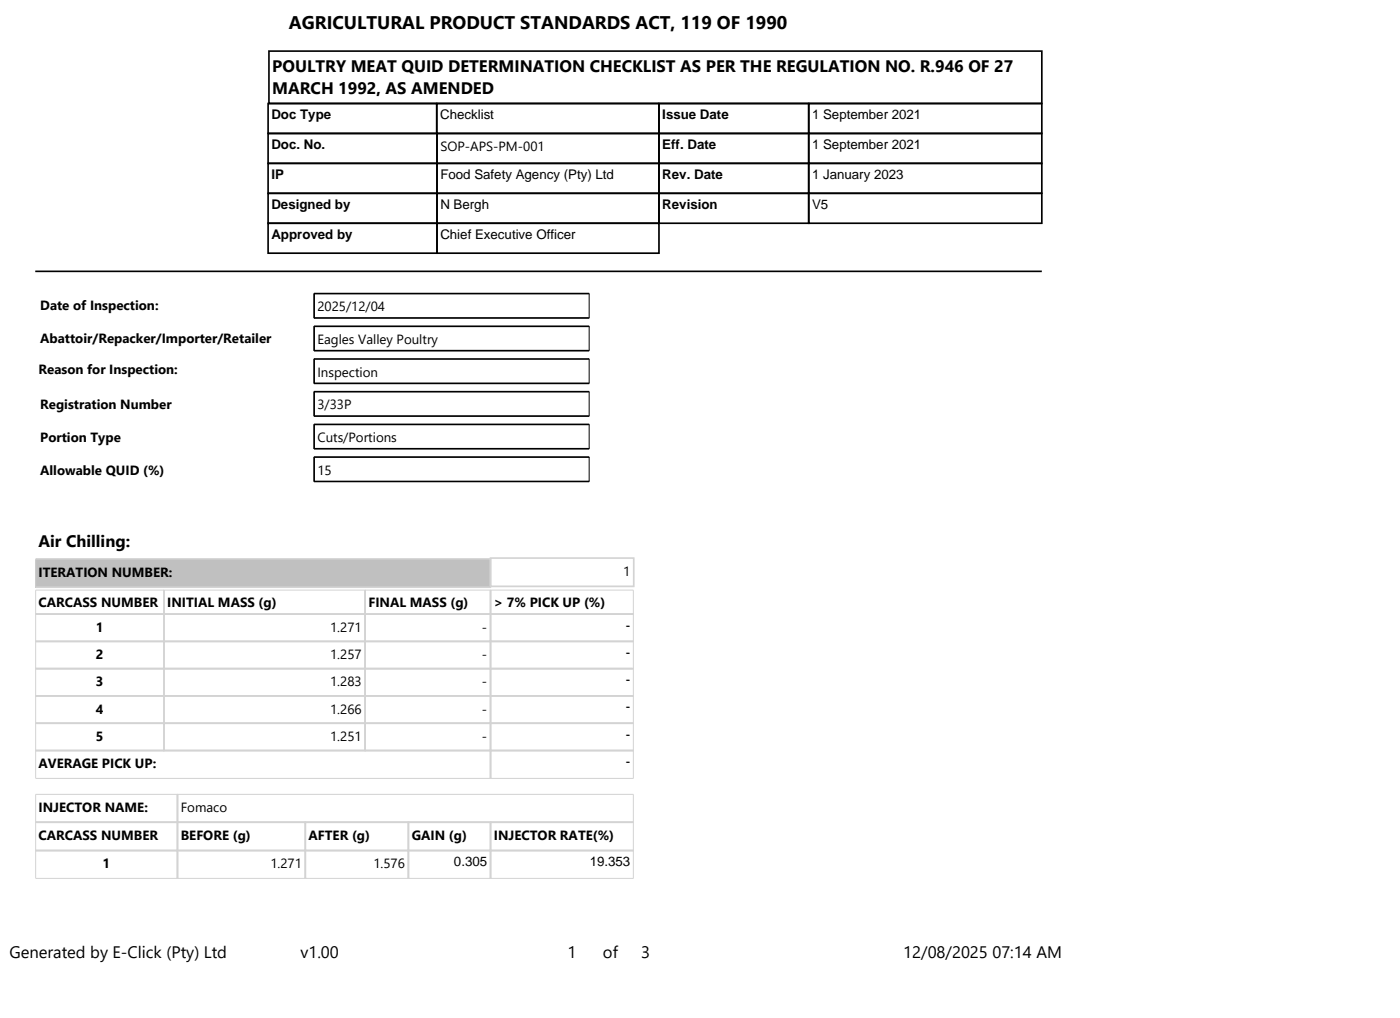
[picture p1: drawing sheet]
<svg xmlns="http://www.w3.org/2000/svg" width="297mm" height="216mm" viewBox="0 0 297 216" stroke-linecap="round" stroke-linejoin="round" font-family="sans-serif">
<defs><g id="words">
<text font-size="3.9" x="61.3" y="6.2">AGRICULTURAL PRODUCT STANDARDS ACT, 119 OF 1990</text>
<g font-size="3.5">
<text x="57.8" y="15.3">POULTRY MEAT QUID DETERMINATION CHECKLIST AS PER THE REGULATION NO. R.946 OF 27</text>
<text x="57.8" y="20">MARCH 1992, AS AMENDED</text>
<text x="8.2" y="116">Air Chilling:</text>
<text x="2" y="203.3">Generated by E-Click (Pty) Ltd</text>
<text x="63.8" y="203.3">v1.00</text>
<text x="120.5" y="203.3">1</text>
<text x="128" y="203.3">of</text>
<text x="136.1" y="203.3">3</text>
<text x="191.7" y="203.3">12/08/2025 07:14 AM</text>
</g>
<g font-size="2.8">
<text x="57.6" y="25.2">Doc Type</text>
<text x="93.4" y="25.2">Checklist</text>
<text x="140.6" y="25.2">Issue Date</text>
<text x="172.4" y="25.2">1 September 2021</text>
<text x="57.6" y="31.6">Doc. No.</text>
<text x="93.5" y="32.1">SOP-APS-PM-001</text>
<text x="140.6" y="31.6">Eff. Date</text>
<text x="172.4" y="31.6">1 September 2021</text>
<text x="57.6" y="37.9">IP</text>
<text x="93.5" y="37.9">Food Safety Agency (Pty) Ltd</text>
<text x="140.6" y="37.9">Rev. Date</text>
<text x="172.4" y="37.9">1 January 2023</text>
<text x="57.6" y="44.3">Designed by</text>
<text x="93.5" y="44.3">N Bergh</text>
<text x="140.6" y="44.3">Revision</text>
<text x="172.4" y="44.3">V5</text>
<text x="57.6" y="50.6">Approved by</text>
<text x="93.5" y="50.6">Chief Executive Officer</text>
<text x="8.5" y="65.9">Date of Inspection:</text>
<text x="67.4" y="66">2025/12/04</text>
<text x="8.5" y="72.8">Abattoir/Repacker/Importer/Retailer</text>
<text x="67.4" y="73">Eagles Valley Poultry</text>
<text x="8.2" y="79.4">Reason for Inspection:</text>
<text x="67.4" y="79.9">Inspection</text>
<text x="8.5" y="86.8">Registration Number</text>
<text x="67.4" y="86.8">3/33P</text>
<text x="8.5" y="93.8">Portion Type</text>
<text x="67.4" y="93.8">Cuts/Portions</text>
<text x="8.5" y="100.7">Allowable QUID (%)</text>
<text x="67.4" y="100.7">15</text>
<text x="8.2" y="122.3">ITERATION NUMBER:</text>
<text x="132.3" y="122.1">1</text>
<text x="8.2" y="128.8">CARCASS NUMBER</text>
<text x="35.5" y="128.8">INITIAL MASS (g)</text>
<text x="78.2" y="128.8">FINAL MASS (g)</text>
<text x="104.8" y="128.8">&gt; 7% PICK UP (%)</text>
<text x="20.3" y="134">1</text>
<text x="70.1" y="134">1.271</text>
<text x="102.3" y="134">-</text>
<text x="132.9" y="133.5">-</text>
<text x="20.3" y="139.8">2</text>
<text x="70.1" y="139.8">1.257</text>
<text x="102.3" y="139.8">-</text>
<text x="132.9" y="139.3">-</text>
<text x="20.3" y="145.6">3</text>
<text x="70.1" y="145.6">1.283</text>
<text x="102.3" y="145.6">-</text>
<text x="132.9" y="145.1">-</text>
<text x="20.3" y="151.3">4</text>
<text x="70.1" y="151.3">1.266</text>
<text x="102.3" y="151.3">-</text>
<text x="132.9" y="150.9">-</text>
<text x="20.3" y="157.1">5</text>
<text x="70.1" y="157.1">1.251</text>
<text x="102.3" y="157.1">-</text>
<text x="132.9" y="156.7">-</text>
<text x="8.2" y="162.9">AVERAGE PICK UP:</text>
<text x="132.9" y="162.4">-</text>
<text x="8.2" y="172.1">INJECTOR NAME:</text>
<text x="38.4" y="172.1">Fomaco</text>
<text x="8.2" y="178.1">CARCASS NUMBER</text>
<text x="38.4" y="178.1">BEFORE (g)</text>
<text x="65.5" y="178.1">AFTER (g)</text>
<text x="87.4" y="178.1">GAIN (g)</text>
<text x="104.8" y="178.1">INJECTOR RATE(%)</text>
<text x="21.7" y="184.1">1</text>
<text x="57.4" y="184.1">1.271</text>
<text x="79.3" y="184.1">1.576</text>
<text x="96.4" y="183.7">0.305</text>
<text x="125.2" y="183.7">19.353</text>
</g>
</g></defs>
<g fill="none" stroke="#000" stroke-width=".35">
<path d="M57.1 10.8h164v11.1h-164zM56.9 21.9h35.8v6.4h-35.8zM56.9 28.3h35.9v6.3h-35.9zM56.9 34.6h35.9v6.4h-35.9zM92.7 21.9h47.2v6.4h-47.2zM92.8 28.3h47.1v6.3h-47.1zM92.8 34.6h47.1v6.4h-47.1zM139.9 21.9h31.8v6.4h-31.8zM139.9 28.3h31.8v6.3h-31.8zM139.9 34.6h31.8v6.4h-31.8zM171.7 21.9h49.4v6.4h-49.4zM171.7 28.3h49.4v6.3h-49.4z"/>
<path d="M171.7 34.6h49.4v6.4h-49.4zM7.5 57.5h213.6M56.9 41h35.9v6.3h-35.9zM56.9 47.3h35.9v6.4h-35.9zM92.8 41h47.1v6.3h-47.1zM92.8 47.3h47.1v6.4h-47.1zM139.9 41h31.8v6.3h-31.8zM171.7 41h49.4v6.3h-49.4zM66.6 62.3h58.5M66.6 67.4h58.5M66.6 76.1h58.5M66.6 69.2h58.5"/>
<path d="M66.6 74.4h58.5M66.7 62.2v5.3M66.7 69.2v5.2M66.7 76.1v5.3M66.6 81.3h58.5M66.6 83.1h58.5M66.6 88.2h58.5M66.6 90h58.5M66.6 95.2h58.5M66.6 96.9h58.5M66.7 83v5.3M66.7 90v5.2"/>
<path d="M66.7 96.9v5.3M66.6 102.1h58.5"/>
</g>
<path d="M125.1 62.2v5.3M125.1 69.2v5.2M125.1 76.1v5.3M125.1 83v5.3M125.1 90v5.2M125.1 96.9v5.3" fill="none" stroke="#000" stroke-width=".21"/>
<path d="M7.6 125.2h126.8v39.9h-126.8zM7.6 168.5h126.8v17.8h-126.8z" fill="none" stroke="#d3d3d3" stroke-width=".21"/>
<g fill="none" stroke="#d3d3d3" stroke-width=".35">
<path d="M7.6 130.2h126.8M7.6 136h27.3M34.8 130.2h42.7v5.8h-42.7zM34.8 136h42.7v5.8h-42.7zM34.8 125.2v34M77.5 130.2h26.6v5.8h-26.6zM77.5 136h26.6v5.8h-26.6zM77.5 125.2v5.1M104.1 136h30.3M104.1 125.2v39.9M7.6 141.8h27.3M7.6 147.6h27.3"/>
<path d="M7.6 153.4h27.3M7.6 159.2h126.8M34.8 141.8h42.7v5.8h-42.7zM34.8 147.6h42.7v5.8h-42.7zM34.8 153.4h42.7v5.8h-42.7zM77.5 141.8h26.6v5.8h-26.6zM77.5 147.6h26.6v5.8h-26.6zM77.5 153.4h26.6v5.8h-26.6zM104.1 141.8h30.3M104.1 147.6h30.3M104.1 153.4h30.3M7.6 174.4h126.8"/>
<path d="M37.7 174.4h27.1v6h-27.1zM37.7 168.5v17.8M64.8 174.4h21.9v6h-21.9zM86.7 174.4h17.4v6h-17.4zM104.1 174.3v12M7.6 180.4h126.8M64.8 180.3v6M86.7 180.3v6"/>
</g>
<path d="M7.5 118.5h96.6v6h-96.6z" fill="#c0c0c0"/>
<path d="M7.6 118.5h96.6M104.1 118.4h30.4v6h-30.4zM104.1 118.5v6.1M7.6 124.5h96.6" fill="none" stroke="#d3d3d3" stroke-width=".35"/>
<path d="M7.6 118.5v6.1" fill="none" stroke="#d3d3d3" stroke-width=".21"/>
<use href="#words"/>
</svg>
